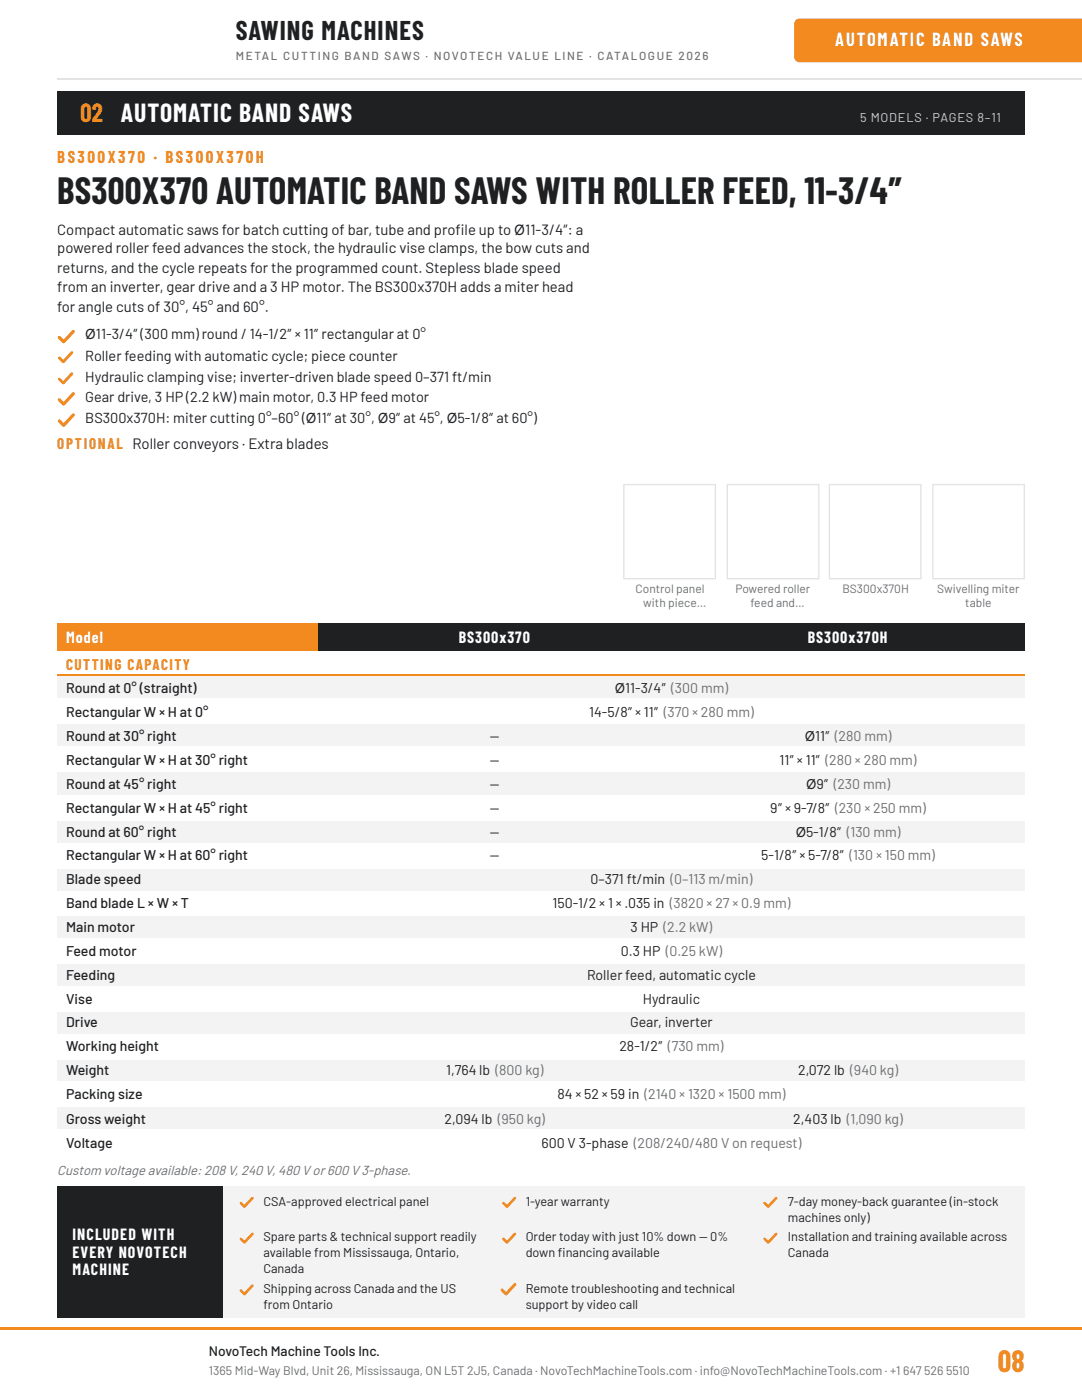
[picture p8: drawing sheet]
<svg xmlns="http://www.w3.org/2000/svg" width="216mm" height="279mm" viewBox="0 0 216 279" stroke-linecap="round" stroke-linejoin="round" font-family="sans-serif">
<defs><g id="words">
<text font-size="7.4" fill="#1f2022" x="11.4" y="40.7">BS300X370 AUTOMATIC BAND SAWS WITH ROLLER FEED, 11-3/4″</text>
<text font-size="6" fill="#f28a1f" x="199.1" y="273.8">08</text>
<text font-size="5.3" fill="#1f2022" x="47" y="7.9">SAWING MACHINES</text>
<text font-size="5.1" fill="#f28a1f" x="16" y="24.3">02 AUTOMATIC BAND SAWS</text>
<text font-size="3.7" fill="#fff" x="166.7" y="9.3">AUTOMATIC BAND SAWS</text>
<text font-size="3.3" fill="#f28a1f" x="11.4" y="32.5">BS300X370 · BS300X370H</text>
<g font-size="3.2" fill="#fff">
<text x="13.2" y="128.3">Model</text>
<text x="91.5" y="128.3">BS300x370</text>
<text x="161.2" y="128.3">BS300x370H</text>
<text x="14.5" y="247.4">INCLUDED WITH</text>
<text x="14.5" y="251.1">EVERY NOVOTECH</text>
<text x="14.5" y="254.5">MACHINE</text>
</g>
<g font-size="3" fill="#1f2022">
<text x="11.4" y="46.8">Compact automatic saws for batch cutting of bar, tube and profle up to Ø11-3/4″: a</text>
<text x="90.9" y="46.8">i</text>
<text x="11.4" y="50.5">powered roller feed advances the stock, the hydraulic vise clamps, the bow cuts and</text>
<text x="11.4" y="54.5">returns, and the cycle repeats for the programmed count. Stepless blade speed</text>
<text x="11.4" y="58.2">from an inverter, gear drive and a 3 HP motor. The BS300x370H adds a miter head</text>
<text x="11.4" y="62.2">for angle cuts of 30°, 45° and 60°.</text>
</g>
<g font-size="3" fill="#f28a1f">
<text x="11.4" y="89.7">OPTIONAL Roller conveyors · Extra blades</text>
<text x="13.2" y="133.6">CUTTING CAPACITY</text>
</g>
<g font-size="2.9" fill="#1f2022">
<text x="17" y="72">Roller feeding with automatic cycle; piece counter</text>
<text x="17" y="76.2">Hydraulic clamping vise; inverter-driven blade speed 0–371 ft/min</text>
<text x="17" y="80.2">Gear drive, 3 HP (2.2 kW) main motor, 0.3 HP feed motor</text>
<text x="17" y="84.4">BS300x370H: miter cutting 0°–60° (Ø11″ at 30°, Ø9″ at 45°, Ø5-1/8″ at 60°)</text>
</g>
<g font-size="2.8" fill="#1f2022">
<text x="17" y="67.7">Ø11-3/4″ (300 mm) round / 14-1/2″ × 11″ rectangular at 0°</text>
<text x="13.2" y="138.4">Round at 0° (straight)</text>
<text x="13.2" y="143.1">Rectangular W × H at 0°</text>
<text x="117.6" y="143.1">14-5/8″ × 11″ (370 × 280 mm)</text>
<text x="13.2" y="147.9">Round at 30° right</text>
<text x="97.8" y="147.9">—</text>
<text x="13.2" y="152.7">Rectangular W × H at 30° right</text>
<text x="97.8" y="152.7">—</text>
<text x="155.6" y="152.7">11″ × 11″ (280 × 280 mm)</text>
<text x="13.2" y="157.4">Round at 45° right</text>
<text x="97.8" y="157.4">—</text>
<text x="13.2" y="162.2">Rectangular W × H at 45° right</text>
<text x="13.2" y="167">Round at 60° right</text>
<text x="97.8" y="162.2">—</text>
<text x="97.8" y="167">—</text>
<text x="153.7" y="162.2">9″ × 9-7/8″ (230 × 250 mm)</text>
<text x="13.2" y="171.7">Rectangular W × H at 60° right</text>
<text x="97.8" y="171.7">—</text>
<text x="151.9" y="171.7">5-1/8″ × 5-7/8″ (130 × 150 mm)</text>
<text x="13.2" y="176.5">Blade speed</text>
<text x="117.8" y="176.5">0–371 ft/min (0–113 m/min)</text>
<text x="13.2" y="181.2">Band blade L × W × T</text>
<text x="110.2" y="181.2">150-1/2 × 1 × .035 in (3820 × 27 × 0.9 mm)</text>
<text x="13.2" y="186">Main motor</text>
<text x="13.2" y="190.8">Feed motor</text>
<text x="123.9" y="190.8">0.3 HP (0.25 kW)</text>
<text x="125.8" y="186">3 HP (2.2 kW)</text>
<text x="13.2" y="195.5">Feeding</text>
<text x="117.1" y="195.5">Roller feed, automatic cycle</text>
<text x="13.2" y="200.3">Vise</text>
<text x="128.3" y="200.3">Hydraulic</text>
<text x="13.2" y="205.1">Drive</text>
<text x="13.2" y="209.8">Working height</text>
<text x="123.6" y="209.8">28-1/2″ (730 mm)</text>
<text x="125.7" y="205.1">Gear, inverter</text>
<text x="13.2" y="214.6">Weight</text>
<text x="89" y="214.6">1,764 lb (800 kg)</text>
<text x="159.3" y="214.6">2,072 lb (940 kg)</text>
<text x="13.2" y="219.3">Packing size</text>
<text x="111.2" y="219.3">84 × 52 × 59 in (2140 × 1320 × 1500 mm)</text>
<text x="13.2" y="224.4">Gross weight</text>
<text x="88.7" y="224.4">2,094 lb (950 kg)</text>
<text x="158.3" y="224.4">2,403 lb (1,090 kg)</text>
<text x="13.2" y="229.1">Voltage</text>
<text x="108.1" y="229.1">600 V 3-phase (208/240/480 V on request)</text>
<text x="41.7" y="270.7">NovoTech Machine Tools Inc.</text>
</g>
<g font-size="2.7" fill="#1f2022">
<text x="122.7" y="138.4">Ø11-3/4″ (300 mm)</text>
<text x="160.6" y="147.9">Ø11″ (280 mm)</text>
<text x="160.9" y="157.4">Ø9″ (230 mm)</text>
<text x="158.8" y="167">Ø5-1/8″ (130 mm)</text>
</g>
<text font-size="2.7" fill="#6b6e73" x="11.4" y="234.4">Custom voltage available: 208 V, 240 V, 480 V or 600 V 3-phase.</text>
<text font-size="2.5" fill="#cfcfd2" x="171.6" y="24.3">5 MODELS · PAGES 8–11</text>
<g font-size="2.5" fill="#1f2022">
<text x="52.6" y="240.8">CSA-approved electrical panel</text>
<text x="104.9" y="240.8">1-year warranty</text>
<text x="157.2" y="240.8">7-day money-back guarantee (in-stock</text>
<text x="157.2" y="243.9">machines only)</text>
<text x="52.6" y="247.6">Spare parts &amp; technical support readily</text>
<text x="52.6" y="250.8">available from Mississauga, Ontario,</text>
<text x="104.9" y="247.6">Order today with just 10% down — 0%</text>
<text x="104.9" y="250.8">down fnancing available</text>
<text x="111.3" y="250.8">i</text>
<text x="157.2" y="247.6">Installation and training available across</text>
<text x="157.2" y="250.8">Canada</text>
<text x="52.6" y="254">Canada</text>
<text x="52.6" y="258">Shipping across Canada and the US</text>
<text x="104.9" y="258">Remote troubleshooting and technical</text>
<text x="52.6" y="261.1">from Ontario</text>
<text x="104.9" y="261.1">support by video call</text>
</g>
<g font-size="2.5" fill="#6b6e73">
<text x="41.7" y="274.4">1365 Mid-Way Blvd, Unit 26, Mississauga, ON L5T 2J5, Canada · NovoTechMachineTools.com · info@NovoTechMachineTools.com · +1</text>
<text x="180.2" y="274.4">647</text>
<text x="184.4" y="274.4">526</text>
<text x="188.8" y="274.4">5510</text>
</g>
<g font-size="2.4" fill="#6b6e73">
<text x="126.8" y="118.3">Control panel</text>
<text x="146.8" y="118.3">Powered roller</text>
<text x="168.1" y="118.3">BS300x370H</text>
<text x="187" y="118.3">Swivelling miter</text>
<text x="128.4" y="121.2">with piece…</text>
<text x="149.8" y="121.2">feed and…</text>
<text x="192.6" y="121.2">table</text>
</g>
<text font-size="2.3" fill="#6b6e73" x="47" y="11.9">METAL CUTTING BAND SAWS · NOVOTECH VALUE LINE · CATALOGUE 2026</text>
</g></defs>
<path d="M11.4 18.3h193.1v8.7h-193.1z" fill="#1f2022"/>
<path d="M11.4 124.4h52.1v5.5h-52.1z" fill="#f28a1f"/>
<g fill="#1f2022">
<path d="M63.5 124.4h70.4v5.5h-70.4z"/>
<path d="M133.9 124.4h70.6v5.5h-70.6z"/>
</g>
<path d="M11.4 129.9h193.1v5h-193.1z" fill="#fff"/>
<g fill="#f3f3f3">
<path d="M11.4 134.9h52.1v4.8h-52.1z"/>
<path d="M63.5 134.9h141v4.8h-141z"/>
<path d="M11.4 144.5h52.1v4.7h-52.1z"/>
<path d="M63.5 144.5h70.4v4.7h-70.4z"/>
<path d="M133.9 144.5h70.6v4.7h-70.6z"/>
<path d="M11.4 154h52.1v4.8h-52.1z"/>
<path d="M63.5 154h70.4v4.8h-70.4z"/>
<path d="M133.9 154h70.6v4.8h-70.6z"/>
<path d="M11.4 163.5h52.1v4.8h-52.1z"/>
<path d="M63.5 163.5h70.4v4.8h-70.4z"/>
<path d="M133.9 163.5h70.6v4.8h-70.6z"/>
<path d="M11.4 173h52.1v4.8h-52.1z"/>
<path d="M63.5 173h141v4.8h-141z"/>
<path d="M11.4 182.6h52.1v4.7h-52.1z"/>
<path d="M63.5 182.6h141v4.7h-141z"/>
<path d="M11.4 192.1h52.1v4.7h-52.1z"/>
<path d="M63.5 192.1h141v4.7h-141z"/>
<path d="M11.4 201.6h52.1v4.8h-52.1z"/>
<path d="M63.5 201.6h141v4.8h-141z"/>
<path d="M11.4 211.4h52.1v4.8h-52.1z"/>
<path d="M63.5 211.4h70.4v4.8h-70.4z"/>
<path d="M133.9 211.4h70.6v4.8h-70.6z"/>
<path d="M11.4 220.9h52.1v4.8h-52.1z"/>
<path d="M63.5 220.9h70.4v4.8h-70.4z"/>
<path d="M133.9 220.9h70.6v4.8h-70.6z"/>
</g>
<path d="M11.4 134.8h193.1" fill="none" stroke="#f28a1f" stroke-width=".26"/>
<g fill="#fff">
<path d="M11.4 139.4h52.1v.3h-52.1z"/>
<path d="M63.5 139.4h70.4v.3h-70.4z"/>
<path d="M133.9 139.4h70.6v.3h-70.6z"/>
<path d="M11.4 144.2h52.1v.3h-52.1z"/>
<path d="M63.5 144.2h70.4v.3h-70.4z"/>
<path d="M133.9 144.2h70.6v.3h-70.6z"/>
<path d="M11.4 149h52.1v.2h-52.1z"/>
<path d="M63.5 149h70.4v.2h-70.4z"/>
<path d="M133.9 149h70.6v.2h-70.6z"/>
<path d="M11.4 153.7h52.1v.3h-52.1z"/>
<path d="M63.5 153.7h70.4v.3h-70.4z"/>
<path d="M133.9 153.7h70.6v.3h-70.6z"/>
<path d="M11.4 158.8h52.1v.2h-52.1z"/>
<path d="M63.5 158.8h70.4v.2h-70.4z"/>
<path d="M133.9 158.8h70.6v.2h-70.6z"/>
<path d="M11.4 163.5h52.1v.3h-52.1z"/>
<path d="M63.5 163.5h70.4v.3h-70.4z"/>
<path d="M133.9 163.5h70.6v.3h-70.6z"/>
<path d="M11.4 168.3h52.1v.2h-52.1z"/>
<path d="M63.5 168.3h70.4v.2h-70.4z"/>
<path d="M133.9 168.3h70.6v.2h-70.6z"/>
<path d="M11.4 173h52.1v.3h-52.1z"/>
<path d="M63.5 173h70.4v.3h-70.4z"/>
<path d="M133.9 173h70.6v.3h-70.6z"/>
<path d="M11.4 177.8h52.1v.3h-52.1z"/>
<path d="M63.5 177.8h70.4v.3h-70.4z"/>
<path d="M133.9 177.8h70.6v.3h-70.6z"/>
<path d="M11.4 182.6h52.1v.2h-52.1z"/>
<path d="M63.5 182.6h70.4v.2h-70.4z"/>
<path d="M133.9 182.6h70.6v.2h-70.6z"/>
<path d="M11.4 187.3h52.1v.3h-52.1z"/>
<path d="M63.5 187.3h70.4v.3h-70.4z"/>
<path d="M133.9 187.3h70.6v.3h-70.6z"/>
<path d="M11.4 192.1h52.1v.3h-52.1z"/>
<path d="M63.5 192.1h70.4v.3h-70.4z"/>
<path d="M133.9 192.1h70.6v.3h-70.6z"/>
<path d="M11.4 196.8h52.1v.3h-52.1z"/>
<path d="M63.5 196.8h70.4v.3h-70.4z"/>
<path d="M133.9 196.8h70.6v.3h-70.6z"/>
<path d="M11.4 201.6h52.1v.3h-52.1z"/>
<path d="M63.5 201.6h70.4v.3h-70.4z"/>
<path d="M133.9 201.6h70.6v.3h-70.6z"/>
<path d="M11.4 206.4h52.1v.2h-52.1z"/>
<path d="M63.5 206.4h70.4v.2h-70.4z"/>
<path d="M133.9 206.4h70.6v.2h-70.6z"/>
<path d="M11.4 211.1h52.1v.3h-52.1z"/>
<path d="M63.5 211.1h70.4v.3h-70.4z"/>
<path d="M133.9 211.1h70.6v.3h-70.6z"/>
<path d="M11.4 215.9h52.1v.3h-52.1z"/>
<path d="M63.5 215.9h70.4v.3h-70.4z"/>
<path d="M133.9 215.9h70.6v.3h-70.6z"/>
<path d="M11.4 220.7h52.1v.2h-52.1z"/>
<path d="M63.5 220.7h70.4v.2h-70.4z"/>
<path d="M133.9 220.7h70.6v.2h-70.6z"/>
<path d="M11.4 225.4h52.1v.3h-52.1z"/>
<path d="M63.5 225.4h70.4v.3h-70.4z"/>
<path d="M133.9 225.4h70.6v.3h-70.6z"/>
<path d="M11.4 230.2h52.1v.3h-52.1z"/>
<path d="M63.5 230.2h70.4v.3h-70.4z"/>
<path d="M133.9 230.2h70.6v.3h-70.6z"/>
<path d="M124.4 96.6h18.5v19h-18.5z"/>
</g>
<path d="M124.5 96.7h18.2v18.8h-18.2z" fill="none" stroke="#e2e3e5" stroke-width=".26"/>
<path d="M145 96.6h18.5v19h-18.5z" fill="#fff"/>
<path d="M145.1 96.7h18.3v18.8h-18.3z" fill="none" stroke="#e2e3e5" stroke-width=".26"/>
<path d="M165.4 96.6h18.5v19h-18.5z" fill="#fff"/>
<path d="M165.5 96.7h18.3v18.8h-18.3z" fill="none" stroke="#e2e3e5" stroke-width=".26"/>
<path d="M186 96.6h18.5v19h-18.5z" fill="#fff"/>
<path d="M186.1 96.7h18.3v18.8h-18.3z" fill="none" stroke="#e2e3e5" stroke-width=".26"/>
<path d="M11.4 236.8h193.1v26.2h-193.1z" fill="#f3f3f3"/>
<path d="M0 264.8h215.9v.6h-215.9z" fill="#f28a1f"/>
<path d="M11.4 236.8h33v26.2h-33z" fill="#1f2022"/>
<path d="M11.4 15.7h204.5" fill="none" stroke="#e2e3e5" stroke-width=".26"/>
<path d="M158.8 4l.7-.3h56.4v8.7h-56.4a1.06 1.06 0 0 1-1-1v-6.6z" fill="#f28a1f"/>
<path d="M14.6 66.1l-1.9 2.1-.9-.9M14.6 78.6l-1.9 2.1-.9-.9M14.6 82.8l-1.9 2.1-.9-.9" fill="none" stroke="#f28a1f" stroke-width=".63"/>
<path d="M14.3 70.4l-1.7 1.8-.7-.8M14.3 74.6l-1.7 1.8-.7-.7" fill="none" stroke="#f28a1f" stroke-width=".56"/>
<path d="M50.4 239.1l-1.6 1.7-.7-.7M102.8 239.1l-1.6 1.7-.8-.7M154.9 239.1l-1.6 1.7-.7-.7M50.4 246.2l-1.6 1.8-.7-.8M50.4 256.6l-1.6 1.7-.7-.7M102.8 246.2l-1.6 1.8-.8-.8M154.9 246.2l-1.6 1.8-.7-.8" fill="none" stroke="#f28a1f" stroke-width=".52"/>
<path d="M102.8 256.3l-1.8 1.9-.8-.8" fill="none" stroke="#f28a1f" stroke-width=".58"/>
<use href="#words"/>
</svg>
